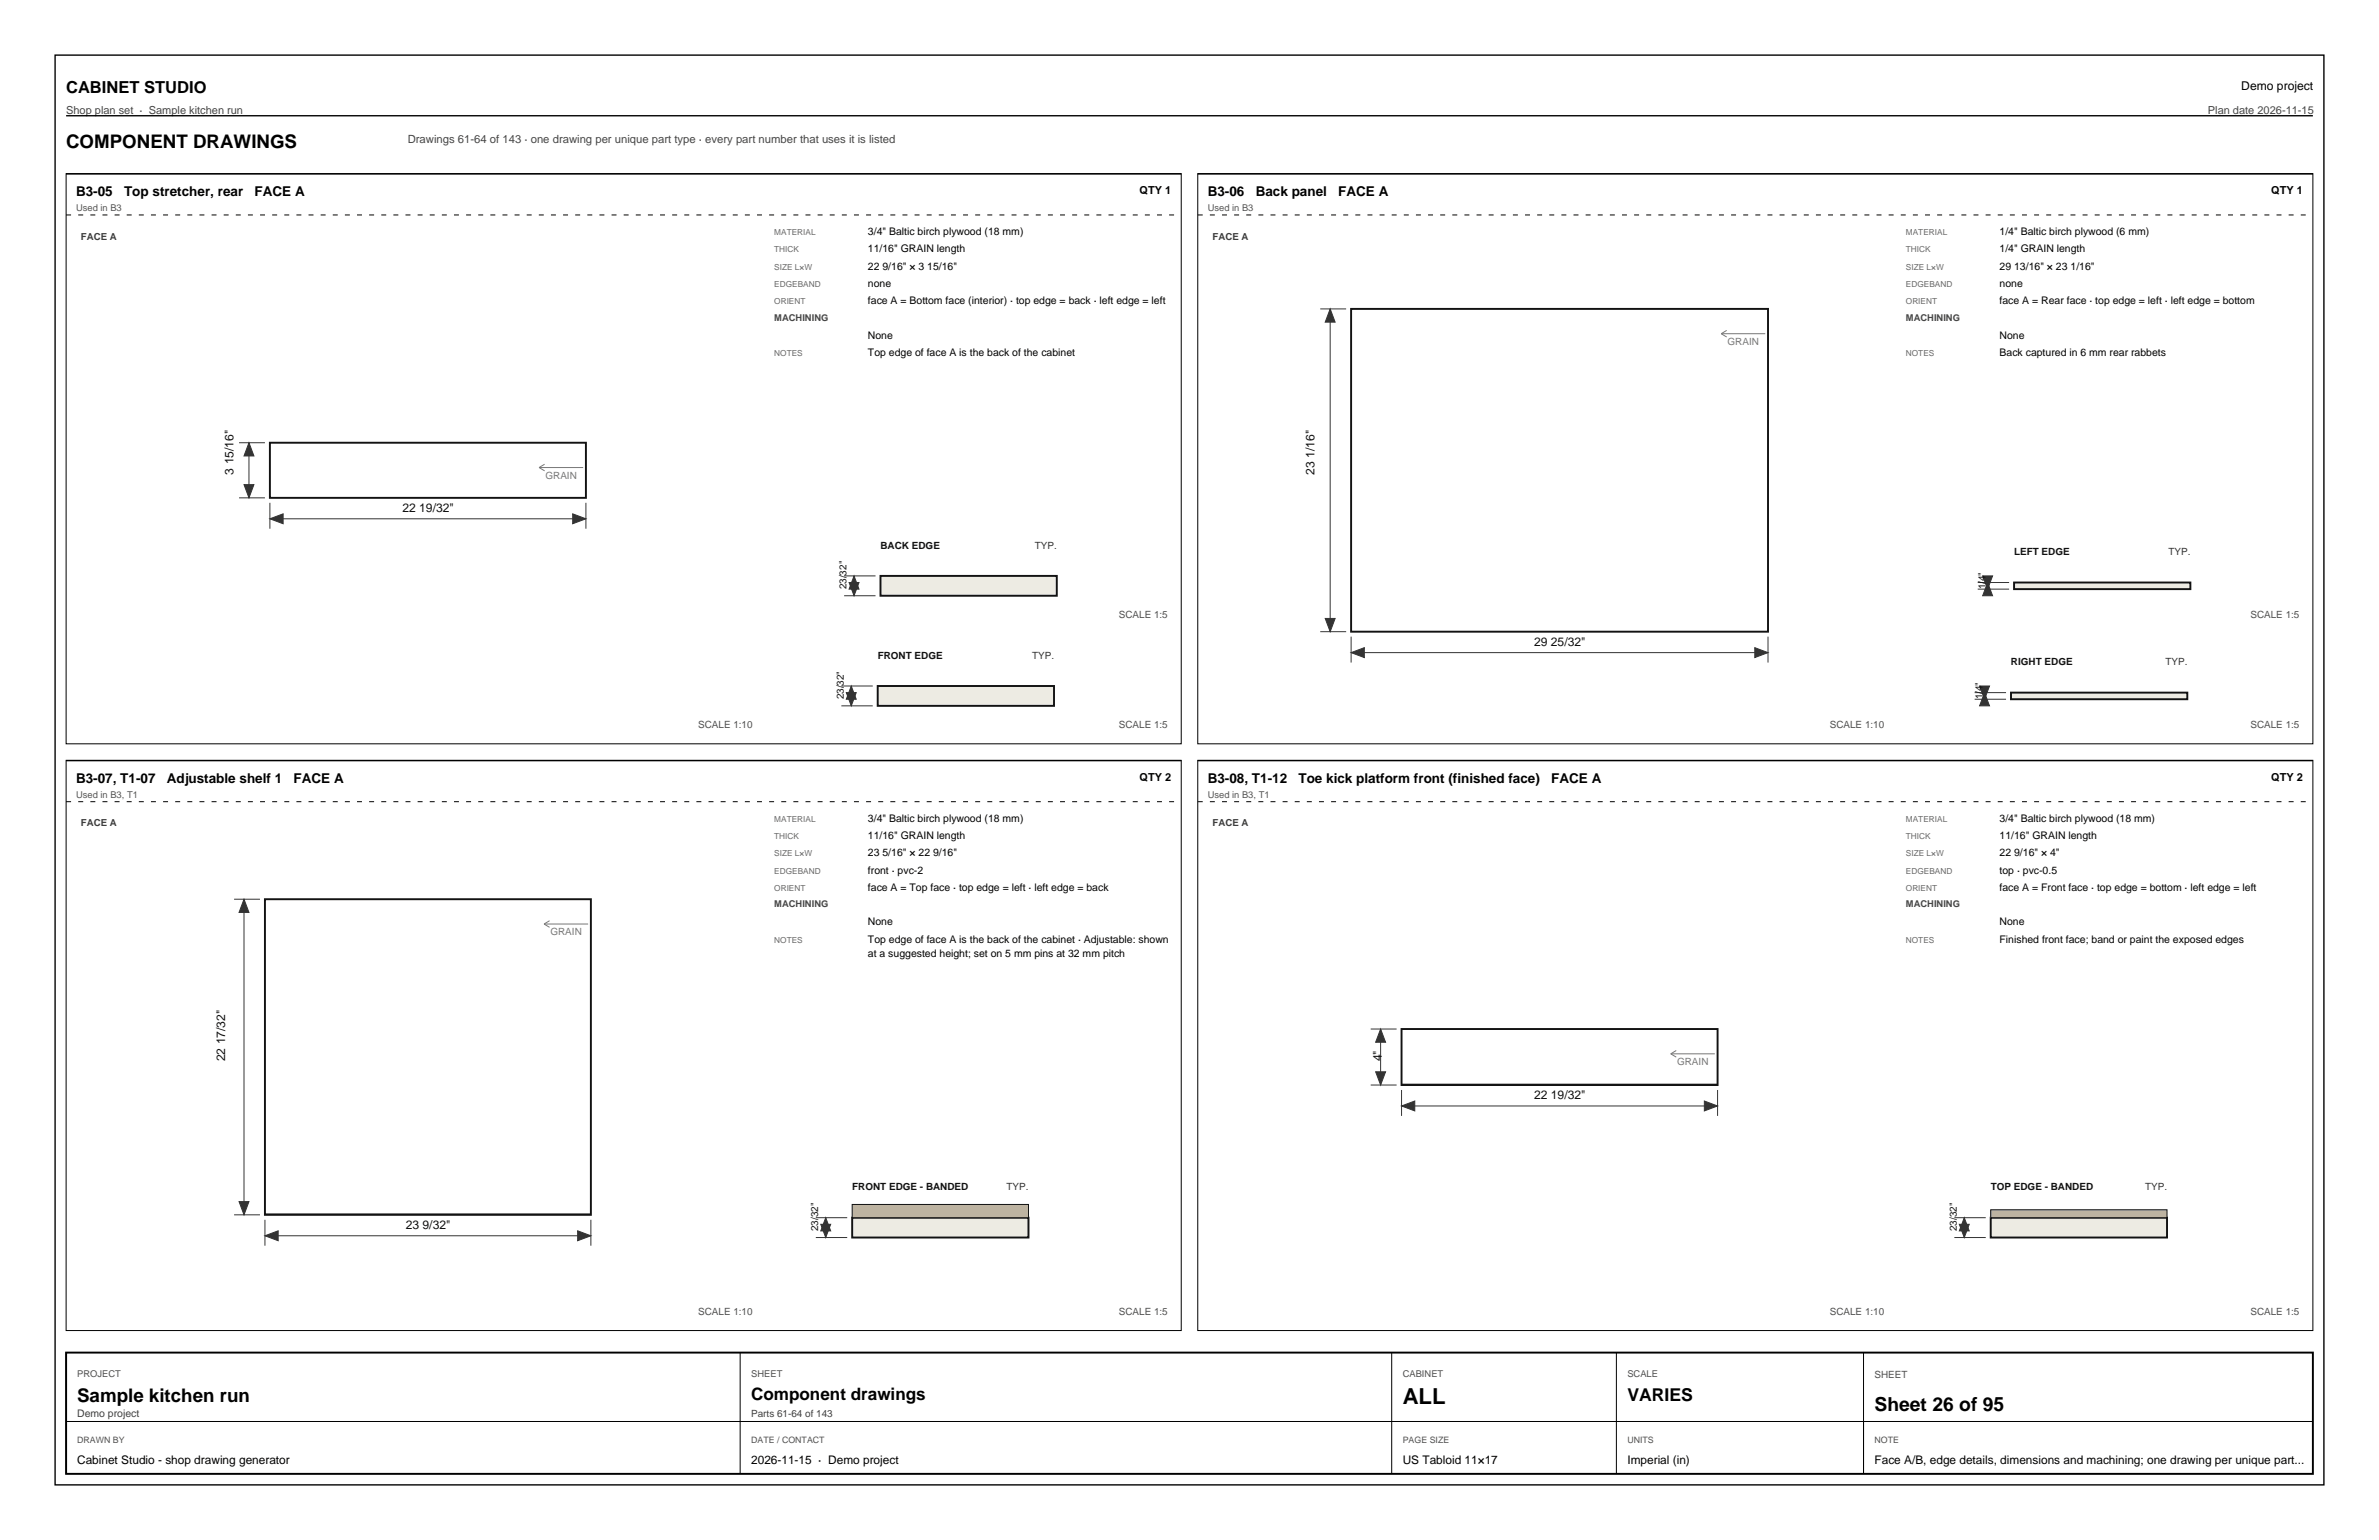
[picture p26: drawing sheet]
<svg xmlns="http://www.w3.org/2000/svg" width="432mm" height="279mm" viewBox="0 0 432 279" stroke-linecap="round" stroke-linejoin="round" font-family="sans-serif">
<defs><g id="words">
<text font-size="4" x="254.6" y="254.8">ALL</text>
<text font-size="3.5" x="340.2" y="256">Sheet 26 of 95</text>
<g font-size="3.4">
<text x="12" y="26.9">COMPONENT DRAWINGS</text>
<text x="14" y="254.3">Sample kitchen run</text>
</g>
<text font-size="3.2" x="295.4" y="254.1">VARIES</text>
<text font-size="3.1" x="136.3" y="254">Component drawings</text>
<text font-size="3" x="12" y="16.9">CABINET STUDIO</text>
<g font-size="2.5">
<text x="13.8" y="35.6">B3-05</text>
<text x="22.5" y="35.6">Top stretcher, rear</text>
<text x="46.2" y="35.6">FACE A</text>
<text x="219.2" y="35.6">B3-06</text>
<text x="227.9" y="35.6">Back panel</text>
<text x="242.9" y="35.6">FACE A</text>
<text x="13.8" y="142">B3-07, T1-07</text>
<text x="30.3" y="142">Adjustable shelf 1</text>
<text x="53.3" y="142">FACE A</text>
<text x="219.2" y="142">B3-08, T1-12</text>
<text x="235.7" y="142">Toe kick platform front (finished face)</text>
<text x="281.6" y="142">FACE A</text>
</g>
<text font-size="2.2" x="406.8" y="16.3">Demo project</text>
<g font-size="2.2" fill="#111">
<text x="42.4" y="86.1" transform="rotate(-90 42.4 86.1)">3 15/16&quot;</text>
<text x="238.6" y="86.1" transform="rotate(-90 238.6 86.1)">23 1/16&quot;</text>
<text x="73" y="92.9">22 19/32&quot;</text>
<text x="278.4" y="117.2">29 25/32&quot;</text>
<text x="40.9" y="192.5" transform="rotate(-90 40.9 192.5)">22 17/32&quot;</text>
<text x="250.8" y="192.5" transform="rotate(-90 250.8 192.5)">4&quot;</text>
<text x="278.4" y="199.5">22 19/32&quot;</text>
<text x="73.6" y="223">23 9/32&quot;</text>
</g>
<text font-size="2.1" fill="#464646" x="74" y="25.9">Drawings 61-64 of 143 · one drawing per unique part type · every part number that uses it is listed</text>
<g font-size="2.1">
<text x="14" y="265.6">Cabinet Studio - shop drawing generator</text>
<text x="136.3" y="265.6">2026-11-15 · Demo project</text>
<text x="254.6" y="265.6">US Tabloid 11×17</text>
<text x="295.4" y="265.6">Imperial (in)</text>
<text x="340.2" y="265.6">Face A/B, edge details, dimensions and machining; one drawing per unique part...</text>
</g>
<g font-size="2" fill="#464646">
<text x="12" y="20.7">Shop plan set · Sample kitchen run</text>
<text x="400.7" y="20.7">Plan date 2026-11-15</text>
</g>
<g font-size="2">
<text x="206.8" y="35.2">QTY 1</text>
<text x="412.2" y="35.2">QTY 1</text>
<text x="206.8" y="141.6">QTY 2</text>
<text x="412.2" y="141.6">QTY 2</text>
</g>
<g font-size="1.9">
<text x="157.5" y="42.6">3/4&quot; Baltic birch plywood (18 mm)</text>
<text x="157.5" y="45.8">11/16&quot; GRAIN length</text>
<text x="362.9" y="42.6">1/4&quot; Baltic birch plywood (6 mm)</text>
<text x="362.9" y="45.8">1/4&quot; GRAIN length</text>
<text x="157.5" y="48.9">22 9/16&quot; × 3 15/16&quot;</text>
<text x="157.5" y="52.1">none</text>
<text x="362.9" y="48.9">29 13/16&quot; × 23 1/16&quot;</text>
<text x="362.9" y="52.1">none</text>
<text x="157.5" y="55.2">face A = Bottom face (interior) · top edge = back · left edge = left</text>
<text x="362.9" y="55.2">face A = Rear face · top edge = left · left edge = bottom</text>
<text x="157.5" y="61.4">None</text>
<text x="157.5" y="64.6">Top edge of face A is the back of the cabinet</text>
<text x="362.9" y="61.4">None</text>
<text x="362.9" y="64.6">Back captured in 6 mm rear rabbets</text>
<text x="157.5" y="149.1">3/4&quot; Baltic birch plywood (18 mm)</text>
<text x="362.9" y="149.1">3/4&quot; Baltic birch plywood (18 mm)</text>
<text x="157.5" y="152.2">11/16&quot; GRAIN length</text>
<text x="157.5" y="155.4">23 5/16&quot; × 22 9/16&quot;</text>
<text x="362.9" y="152.2">11/16&quot; GRAIN length</text>
<text x="362.9" y="155.4">22 9/16&quot; × 4&quot;</text>
<text x="157.5" y="158.5">front · pvc-2</text>
<text x="157.5" y="161.7">face A = Top face · top edge = left · left edge = back</text>
<text x="362.9" y="158.5">top · pvc-0.5</text>
<text x="362.9" y="161.7">face A = Front face · top edge = bottom · left edge = left</text>
<text x="157.5" y="167.9">None</text>
<text x="362.9" y="167.9">None</text>
<text x="157.5" y="171">Top edge of face A is the back of the cabinet · Adjustable: shown</text>
<text x="157.5" y="173.7">at a suggested height; set on 5 mm pins at 32 mm pitch</text>
<text x="362.9" y="171">Finished front face; band or paint the exposed edges</text>
</g>
<text font-size="1.9" fill="#404040" x="14" y="257.1">Demo project</text>
<g font-size="1.8" fill="#3c3c3c">
<text x="14.7" y="43.5">FACE A</text>
<text x="220.1" y="43.5">FACE A</text>
<text x="14.7" y="149.9">FACE A</text>
<text x="220.1" y="149.9">FACE A</text>
</g>
<g font-size="1.8" fill="#777">
<text x="313.6" y="62.6">GRAIN</text>
<text x="99" y="86.9">GRAIN</text>
<text x="99.9" y="169.7">GRAIN</text>
<text x="304.4" y="193.2">GRAIN</text>
</g>
<g font-size="1.8" fill="#111">
<text x="159.8" y="99.5">BACK EDGE</text>
<text x="365.6" y="100.7">LEFT EDGE</text>
<text x="153.7" y="106.9" transform="rotate(-90 153.7 106.9)">23/32&quot;</text>
<text x="360.4" y="106.9" transform="rotate(-90 360.4 106.9)">1/4&quot;</text>
<text x="159.3" y="119.5">FRONT EDGE</text>
<text x="365" y="120.7">RIGHT EDGE</text>
<text x="153.2" y="126.9" transform="rotate(-90 153.2 126.9)">23/32&quot;</text>
<text x="359.8" y="126.9" transform="rotate(-90 359.8 126.9)">1/4&quot;</text>
<text x="154.7" y="216">FRONT EDGE - BANDED</text>
<text x="361.3" y="216">TOP EDGE - BANDED</text>
<text x="148.5" y="223.4" transform="rotate(-90 148.5 223.4)">23/32&quot;</text>
<text x="355.2" y="223.4" transform="rotate(-90 355.2 223.4)">23/32&quot;</text>
</g>
<g font-size="1.8" fill="#333">
<text x="187.8" y="99.5">TYP.</text>
<text x="393.6" y="100.7">TYP.</text>
<text x="187.3" y="119.5">TYP.</text>
<text x="393" y="120.7">TYP.</text>
<text x="182.7" y="216">TYP.</text>
<text x="389.3" y="216">TYP.</text>
</g>
<g font-size="1.8" fill="#505050">
<text x="203.1" y="112.1">SCALE 1:5</text>
<text x="408.5" y="112.1">SCALE 1:5</text>
<text x="126.7" y="132.1">SCALE 1:10</text>
<text x="203.1" y="132.1">SCALE 1:5</text>
<text x="332.1" y="132.1">SCALE 1:10</text>
<text x="408.5" y="132.1">SCALE 1:5</text>
<text x="126.7" y="238.5">SCALE 1:10</text>
<text x="203.1" y="238.5">SCALE 1:5</text>
<text x="332.1" y="238.5">SCALE 1:10</text>
<text x="408.5" y="238.5">SCALE 1:5</text>
<text x="340.2" y="249.9">SHEET</text>
</g>
<text font-size="1.8" fill="#404040" x="136.3" y="257">Parts 61-64 of 143</text>
<g font-size="1.7" fill="#555">
<text x="13.8" y="38.3">Used in B3</text>
<text x="219.2" y="38.3">Used in B3</text>
<text x="13.8" y="144.8">Used in B3, T1</text>
<text x="219.2" y="144.8">Used in B3, T1</text>
</g>
<g font-size="1.7" fill="#464646">
<text x="140.5" y="58.2">MACHINING</text>
<text x="345.9" y="58.2">MACHINING</text>
<text x="140.5" y="164.6">MACHINING</text>
<text x="345.9" y="164.6">MACHINING</text>
</g>
<g font-size="1.7" fill="#505050">
<text x="14" y="249.8">PROJECT</text>
<text x="136.3" y="249.8">SHEET</text>
<text x="254.6" y="249.8">CABINET</text>
<text x="295.4" y="249.8">SCALE</text>
</g>
<g font-size="1.6" fill="#505050">
<text x="14" y="261.9">DRAWN BY</text>
<text x="136.3" y="261.9">DATE / CONTACT</text>
<text x="254.6" y="261.9">PAGE SIZE</text>
<text x="295.4" y="261.9">UNITS</text>
<text x="340.2" y="261.9">NOTE</text>
</g>
<g font-size="1.5" fill="#696969">
<text x="140.5" y="42.6">MATERIAL</text>
<text x="140.5" y="45.8">THICK</text>
<text x="345.9" y="42.6">MATERIAL</text>
<text x="345.9" y="45.8">THICK</text>
<text x="140.5" y="48.9">SIZE L×W</text>
<text x="140.5" y="52.1">EDGEBAND</text>
<text x="345.9" y="48.9">SIZE L×W</text>
<text x="345.9" y="52.1">EDGEBAND</text>
<text x="140.5" y="55.2">ORIENT</text>
<text x="345.9" y="55.2">ORIENT</text>
<text x="140.5" y="64.6">NOTES</text>
<text x="345.9" y="64.6">NOTES</text>
<text x="140.5" y="149.1">MATERIAL</text>
<text x="345.9" y="149.1">MATERIAL</text>
<text x="140.5" y="152.2">THICK</text>
<text x="140.5" y="155.4">SIZE L×W</text>
<text x="345.9" y="152.2">THICK</text>
<text x="345.9" y="155.4">SIZE L×W</text>
<text x="140.5" y="158.5">EDGEBAND</text>
<text x="140.5" y="161.7">ORIENT</text>
<text x="345.9" y="158.5">EDGEBAND</text>
<text x="345.9" y="161.7">ORIENT</text>
<text x="140.5" y="171">NOTES</text>
<text x="345.9" y="171">NOTES</text>
</g>
</g></defs>
<path d="M10 10h411.8v259.4h-411.8zM12 21h407.8M12 31.5h202.4" fill="none" stroke="#000" stroke-width=".25"/>
<path d="M12 31.5h202.4v103.4h-202.4z" fill="none" stroke="#000" stroke-width=".18"/>
<path d="M12 39h202.4" fill="none" stroke="#000" stroke-width=".18" stroke-dasharray=".9 1.3" stroke-linecap="butt"/>
<path d="M49 80.3h57.3v10h-57.3z" fill="none" stroke="#121212" stroke-width=".35"/>
<path d="M97.8 84.8h8M97.8 84.8l1 .6M98.8 84.2l-1 .6" fill="none" stroke="#787878" stroke-width=".18"/>
<path d="M49 91.2v4.7M49 94.1h57.3M106.3 91.2v4.7" fill="none" stroke="#333" stroke-width=".18"/>
<path d="M49 94.1l2.4-.9v1.8z" fill="#333"/>
<path d="M49 94.1l2.4-.9v1.8z" fill="none" stroke="#333" stroke-width=".18"/>
<path d="M103.9 93.2l2.4 .9-2.4 .9z" fill="#333"/>
<path d="M43.4 90.3h4.7M43.4 80.3h4.7M45.2 80.3v10M103.9 93.2l2.4 .9-2.4 .9z" fill="none" stroke="#333" stroke-width=".18"/>
<path d="M44.3 87.9h1.8l-.9 2.4z" fill="#333"/>
<path d="M44.3 87.9h1.8l-.9 2.4z" fill="none" stroke="#333" stroke-width=".18"/>
<path d="M45.2 80.3l.9 2.4h-1.8z" fill="#333"/>
<path d="M45.2 80.3l.9 2.4h-1.8z" fill="none" stroke="#333" stroke-width=".18"/>
<path d="M159.8 104.5h32v3.6h-32z" fill="#edebe3"/>
<path d="M159.8 104.5h32v3.6h-32z" fill="none" stroke="#121212" stroke-width=".35"/>
<path d="M153.2 108.1h5.7M153.2 104.5h5.7M155 104.5v3.6" fill="none" stroke="#333" stroke-width=".18"/>
<path d="M154.1 105.7h1.8l-.9 2.4z" fill="#333"/>
<path d="M154.1 105.7h1.8l-.9 2.4z" fill="none" stroke="#333" stroke-width=".18"/>
<path d="M155 104.5l.9 2.4h-1.8z" fill="#333"/>
<path d="M155 104.5l.9 2.4h-1.8z" fill="none" stroke="#333" stroke-width=".18"/>
<path d="M159.3 124.5h32v3.6h-32z" fill="#edebe3"/>
<path d="M159.3 124.5h32v3.6h-32z" fill="none" stroke="#121212" stroke-width=".35"/>
<path d="M152.7 128.1h5.7M152.7 124.5h5.7M154.5 124.5v3.6" fill="none" stroke="#333" stroke-width=".18"/>
<path d="M153.6 125.7h1.8l-.9 2.4z" fill="#333"/>
<path d="M153.6 125.7h1.8l-.9 2.4z" fill="none" stroke="#333" stroke-width=".18"/>
<path d="M154.5 124.5l.9 2.4h-1.8z" fill="#333"/>
<path d="M245.2 115.5v4.7M245.2 118.4h75.7M320.9 115.5v4.7M154.5 124.5l.9 2.4h-1.8z" fill="none" stroke="#333" stroke-width=".18"/>
<path d="M217.4 31.5h202.4v103.4h-202.4z" fill="none" stroke="#000" stroke-width=".18"/>
<path d="M217.4 31.5h202.4" fill="none" stroke="#000" stroke-width=".25"/>
<path d="M217.4 39h202.4" fill="none" stroke="#000" stroke-width=".18" stroke-dasharray=".9 1.3" stroke-linecap="butt"/>
<path d="M245.2 56h75.7v58.6h-75.7z" fill="none" stroke="#121212" stroke-width=".35"/>
<path d="M313.4 59.9l-1 .6M312.4 60.5h8M312.4 60.5l1 .6" fill="none" stroke="#787878" stroke-width=".18"/>
<path d="M245.2 118.4l2.4-.9v1.8z" fill="#333"/>
<path d="M245.2 118.4l2.4-.9v1.8z" fill="none" stroke="#333" stroke-width=".18"/>
<path d="M318.5 117.5l2.4 .9-2.4 .9z" fill="#333"/>
<path d="M239.6 56h4.7M241.4 56v58.6M239.6 114.6h4.7M318.5 117.5l2.4 .9-2.4 .9z" fill="none" stroke="#333" stroke-width=".18"/>
<path d="M240.5 112.2h1.8l-.9 2.4z" fill="#333"/>
<path d="M240.5 112.2h1.8l-.9 2.4z" fill="none" stroke="#333" stroke-width=".18"/>
<path d="M241.4 56l.9 2.4h-1.8z" fill="#333"/>
<path d="M241.4 56l.9 2.4h-1.8z" fill="none" stroke="#333" stroke-width=".18"/>
<path d="M365.6 105.7h32v1.2h-32z" fill="#edebe3"/>
<path d="M365.6 105.7h32v1.2h-32z" fill="none" stroke="#121212" stroke-width=".35"/>
<path d="M359 106.9h5.7M359 105.7h5.7M360.8 105.7v1.2" fill="none" stroke="#333" stroke-width=".18"/>
<path d="M359.9 104.5h1.8l-.9 2.4z" fill="#333"/>
<path d="M359.9 104.5h1.8l-.9 2.4z" fill="none" stroke="#333" stroke-width=".18"/>
<path d="M360.8 105.7l.9 2.4h-1.8z" fill="#333"/>
<path d="M360.8 105.7l.9 2.4h-1.8z" fill="none" stroke="#333" stroke-width=".18"/>
<path d="M365 125.7h32v1.2h-32z" fill="#edebe3"/>
<path d="M365 125.7h32v1.2h-32z" fill="none" stroke="#121212" stroke-width=".35"/>
<path d="M358.4 126.9h5.7M358.4 125.7h5.7M360.2 125.7v1.2" fill="none" stroke="#333" stroke-width=".18"/>
<path d="M359.3 124.5h1.8l-.9 2.4z" fill="#333"/>
<path d="M359.3 124.5h1.8l-.9 2.4z" fill="none" stroke="#333" stroke-width=".18"/>
<path d="M360.2 125.7l.9 2.4h-1.8z" fill="#333"/>
<path d="M360.2 125.7l.9 2.4h-1.8zM48.1 221.3v4.7M48.1 224.2h59.1M107.2 221.3v4.7" fill="none" stroke="#333" stroke-width=".18"/>
<path d="M12 137.9h202.4v103.5h-202.4z" fill="none" stroke="#000" stroke-width=".18"/>
<path d="M12 138h202.4" fill="none" stroke="#000" stroke-width=".25"/>
<path d="M12 145.5h202.4" fill="none" stroke="#000" stroke-width=".18" stroke-dasharray=".9 1.3" stroke-linecap="butt"/>
<path d="M48.1 163.1h59.1v57.3h-59.1z" fill="none" stroke="#121212" stroke-width=".35"/>
<path d="M48.1 220.3h59.1" fill="none" stroke="#121212" stroke-width=".18"/>
<path d="M98.7 167.6h8M98.7 167.6l1 .6M99.7 167l-1 .6" fill="none" stroke="#787878" stroke-width=".18"/>
<path d="M48.1 224.2l2.4-.9v1.8z" fill="#333"/>
<path d="M48.1 224.2l2.4-.9v1.8z" fill="none" stroke="#333" stroke-width=".18"/>
<path d="M104.8 223.3l2.4 .9-2.4 .9z" fill="#333"/>
<path d="M42.5 163.1h4.7M44.3 163.1v57.3M42.5 220.4h4.7M104.8 223.3l2.4 .9-2.4 .9z" fill="none" stroke="#333" stroke-width=".18"/>
<path d="M43.4 218h1.8l-.9 2.4z" fill="#333"/>
<path d="M43.4 218h1.8l-.9 2.4z" fill="none" stroke="#333" stroke-width=".18"/>
<path d="M44.3 163.1l.9 2.4h-1.8z" fill="#333"/>
<path d="M44.3 163.1l.9 2.4h-1.8z" fill="none" stroke="#333" stroke-width=".18"/>
<path d="M154.7 220.9h32v3.6h-32z" fill="#edebe3"/>
<path d="M154.7 220.9h32v3.6h-32z" fill="none" stroke="#121212" stroke-width=".35"/>
<path d="M154.7 218.5h32v2.4h-32z" fill="#bdb3a1"/>
<path d="M154.7 218.5h32v2.4h-32z" fill="none" stroke="#121212" stroke-width=".18"/>
<path d="M148.1 224.5h5.7M148.1 220.9h5.7M149.9 220.9v3.6" fill="none" stroke="#333" stroke-width=".18"/>
<path d="M149 222.1h1.8l-.9 2.4z" fill="#333"/>
<path d="M149 222.1h1.8l-.9 2.4z" fill="none" stroke="#333" stroke-width=".18"/>
<path d="M149.9 220.9l.9 2.4h-1.8z" fill="#333"/>
<path d="M254.4 197.8v4.7M311.7 197.8v4.7M254.4 200.7h57.3M149.9 220.9l.9 2.4h-1.8z" fill="none" stroke="#333" stroke-width=".18"/>
<path d="M217.4 137.9h202.4v103.5h-202.4z" fill="none" stroke="#000" stroke-width=".18"/>
<path d="M217.4 138h202.4" fill="none" stroke="#000" stroke-width=".25"/>
<path d="M217.4 145.5h202.4" fill="none" stroke="#000" stroke-width=".18" stroke-dasharray=".9 1.3" stroke-linecap="butt"/>
<path d="M254.4 186.7h57.3v10.2h-57.3z" fill="none" stroke="#121212" stroke-width=".35"/>
<path d="M254.4 196.7h57.3" fill="none" stroke="#121212" stroke-width=".18"/>
<path d="M303.2 191.2h8M303.2 191.2l1 .6M304.2 190.6l-1 .6" fill="none" stroke="#787878" stroke-width=".18"/>
<path d="M254.4 200.7l2.4-.9v1.8z" fill="#333"/>
<path d="M254.4 200.7l2.4-.9v1.8z" fill="none" stroke="#333" stroke-width=".18"/>
<path d="M309.3 199.8l2.4 .9-2.4 .9z" fill="#333"/>
<path d="M248.8 196.9h4.7M248.8 186.7h4.7M250.6 186.7v10.2M309.3 199.8l2.4 .9-2.4 .9z" fill="none" stroke="#333" stroke-width=".18"/>
<path d="M249.7 194.5h1.8l-.9 2.4z" fill="#333"/>
<path d="M249.7 194.5h1.8l-.9 2.4z" fill="none" stroke="#333" stroke-width=".18"/>
<path d="M250.6 186.7l.9 2.4h-1.8z" fill="#333"/>
<path d="M250.6 186.7l.9 2.4h-1.8z" fill="none" stroke="#333" stroke-width=".18"/>
<path d="M361.3 220.9h32v3.6h-32z" fill="#edebe3"/>
<path d="M361.3 220.9h32v3.6h-32z" fill="none" stroke="#121212" stroke-width=".35"/>
<path d="M361.3 219.5h32v1.4h-32z" fill="#bdb3a1"/>
<path d="M361.3 219.5h32v1.4h-32z" fill="none" stroke="#121212" stroke-width=".18"/>
<path d="M354.7 224.5h5.7M354.7 220.9h5.7M356.5 220.9v3.6" fill="none" stroke="#333" stroke-width=".18"/>
<path d="M355.6 222.1h1.8l-.9 2.4z" fill="#333"/>
<path d="M355.6 222.1h1.8l-.9 2.4z" fill="none" stroke="#333" stroke-width=".18"/>
<path d="M356.5 220.9l.9 2.4h-1.8z" fill="#333"/>
<path d="M356.5 220.9l.9 2.4h-1.8z" fill="none" stroke="#333" stroke-width=".18"/>
<path d="M12 245.4h407.8v22h-407.8z" fill="none" stroke="#000" stroke-width=".35"/>
<path d="M12 245.4v22M12 257.9h407.8M134.3 245.4v22M252.6 245.4v22M293.4 245.4v22M338.2 245.4v22" fill="none" stroke="#000" stroke-width=".18"/>
<use href="#words"/>
</svg>
